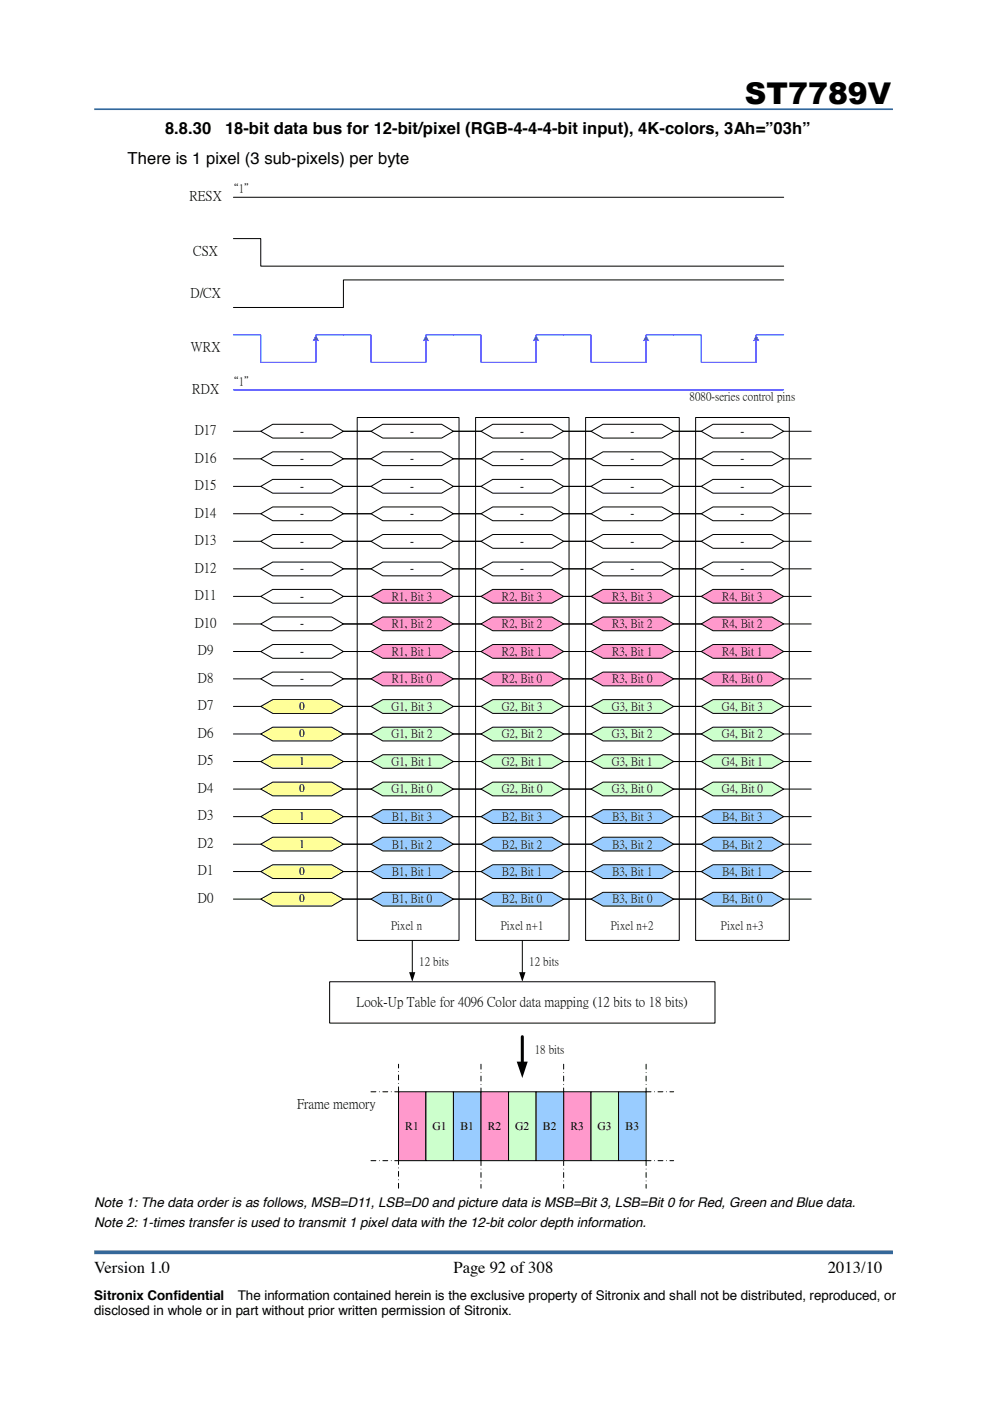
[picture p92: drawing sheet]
<svg xmlns="http://www.w3.org/2000/svg" width="210mm" height="297mm" viewBox="0 0 210 297" stroke-linecap="round" stroke-linejoin="round" font-family="sans-serif">
<defs><g id="words">
<text font-size="6.3" x="157.9" y="22">ST7789V</text>
<g font-size="3.5">
<text x="35" y="28.4">8.8.30</text>
<text x="47.7" y="28.4">18-bit data bus for 12-bit/pixel (RGB-4-4-4-bit input), 4K-colors, 3Ah=”03h”</text>
<text x="27.1" y="34.8">There is 1 pixel (3 sub-pixels) per byte</text>
<text x="20" y="270">Version 1.0</text>
<text x="96.1" y="270">Page 92 of 308</text>
<text x="175.5" y="270">2013/10</text>
</g>
<g font-size="2.9">
<text x="40.2" y="42.4">RESX</text>
<text x="41" y="54.1">CSX</text>
<text x="40.4" y="62.9">D/CX</text>
<text x="40.5" y="74.5">WRX</text>
<text x="40.8" y="83.3">RDX</text>
<text x="41.3" y="92">D17</text>
<text x="41.3" y="97.9">D16</text>
<text x="41.3" y="103.7">D15</text>
<text x="41.3" y="109.6">D14</text>
<text x="41.3" y="115.4">D13</text>
<text x="41.3" y="121.2">D12</text>
<text x="41.3" y="127">D11</text>
<text x="41.3" y="132.9">D10</text>
<text x="42" y="138.7">D9</text>
<text x="42" y="144.6">D8</text>
<text x="42" y="150.4">D7</text>
<text x="42" y="156.2">D6</text>
<text x="42" y="162.1">D5</text>
<text x="42" y="167.9">D4</text>
<text x="42" y="173.7">D3</text>
<text x="42" y="179.6">D2</text>
<text x="42" y="185.4">D1</text>
<text x="42" y="191.2">D0</text>
<text x="75.6" y="213.4">Look-Up Table for 4096 Color data mapping (12 bits to 18 bits)</text>
<text x="63" y="235">Frame memory</text>
</g>
<g font-size="2.8">
<text x="20" y="255.9">Note 1: The data order is as follows, MSB=D11, LSB=D0 and picture data is MSB=Bit 3, LSB=Bit 0 for Red, Green and Blue data.</text>
<text x="20" y="260.2">Note 2: 1-times transfer is used to transmit 1 pixel data with the 12-bit color depth information.</text>
<text x="20" y="275.5">Sitronix Confidential</text>
<text x="50.4" y="275.5">The information contained herein is the exclusive property of Sitronix and shall not be distributed, reproduced, or</text>
<text x="20" y="278.8">disclosed in whole or in part without prior written permission of Sitronix.</text>
</g>
<g font-size="2.5">
<text x="48.1" y="40.8">“1”</text>
<text x="48.1" y="81.7">“1”</text>
<text x="146.2" y="84.9">8080-series control pins</text>
<text x="63.6" y="92.2">-</text>
<text x="87" y="92.2">-</text>
<text x="110.3" y="92.2">-</text>
<text x="133.6" y="92.2">-</text>
<text x="157" y="92.2">-</text>
<text x="63.6" y="98">-</text>
<text x="87" y="98">-</text>
<text x="110.3" y="98">-</text>
<text x="133.6" y="98">-</text>
<text x="157" y="98">-</text>
<text x="63.6" y="103.8">-</text>
<text x="87" y="103.8">-</text>
<text x="110.3" y="103.8">-</text>
<text x="133.6" y="103.8">-</text>
<text x="157" y="103.8">-</text>
<text x="63.6" y="109.6">-</text>
<text x="87" y="109.6">-</text>
<text x="110.3" y="109.6">-</text>
<text x="133.6" y="109.6">-</text>
<text x="157" y="109.6">-</text>
<text x="63.6" y="115.5">-</text>
<text x="87" y="115.5">-</text>
<text x="110.3" y="115.5">-</text>
<text x="133.6" y="115.5">-</text>
<text x="157" y="115.5">-</text>
<text x="63.6" y="121.3">-</text>
<text x="87" y="121.3">-</text>
<text x="110.3" y="121.3">-</text>
<text x="133.6" y="121.3">-</text>
<text x="157" y="121.3">-</text>
<text x="63.6" y="127.2">-</text>
<text x="83.1" y="127.2">R1, Bit 3</text>
<text x="106.4" y="127.2">R2, Bit 3</text>
<text x="129.8" y="127.2">R3, Bit 3</text>
<text x="153.1" y="127.2">R4, Bit 3</text>
<text x="63.6" y="133">-</text>
<text x="83.1" y="133">R1, Bit 2</text>
<text x="106.4" y="133">R2, Bit 2</text>
<text x="129.8" y="133">R3, Bit 2</text>
<text x="153.1" y="133">R4, Bit 2</text>
<text x="63.6" y="138.9">-</text>
<text x="83.1" y="138.9">R1, Bit 1</text>
<text x="106.4" y="138.9">R2, Bit 1</text>
<text x="129.8" y="138.9">R3, Bit 1</text>
<text x="153.1" y="138.9">R4, Bit 1</text>
<text x="63.6" y="144.7">-</text>
<text x="83.1" y="144.7">R1, Bit 0</text>
<text x="106.4" y="144.7">R2, Bit 0</text>
<text x="129.8" y="144.7">R3, Bit 0</text>
<text x="153.1" y="144.7">R4, Bit 0</text>
<text x="63.4" y="150.5">0</text>
<text x="83" y="150.5">G1, Bit 3</text>
<text x="106.4" y="150.5">G2, Bit 3</text>
<text x="129.7" y="150.5">G3, Bit 3</text>
<text x="153" y="150.5">G4, Bit 3</text>
<text x="63.4" y="156.3">0</text>
<text x="83" y="156.3">G1, Bit 2</text>
<text x="106.4" y="156.3">G2, Bit 2</text>
<text x="129.7" y="156.3">G3, Bit 2</text>
<text x="153" y="156.3">G4, Bit 2</text>
<text x="63.4" y="162.2">1</text>
<text x="83" y="162.2">G1, Bit 1</text>
<text x="106.4" y="162.2">G2, Bit 1</text>
<text x="129.7" y="162.2">G3, Bit 1</text>
<text x="153" y="162.2">G4, Bit 1</text>
<text x="63.4" y="168">0</text>
<text x="63.4" y="173.9">1</text>
<text x="83" y="168">G1, Bit 0</text>
<text x="83.1" y="173.9">B1, Bit 3</text>
<text x="106.4" y="168">G2, Bit 0</text>
<text x="106.4" y="173.9">B2, Bit 3</text>
<text x="129.7" y="168">G3, Bit 0</text>
<text x="129.8" y="173.9">B3, Bit 3</text>
<text x="153" y="168">G4, Bit 0</text>
<text x="153.1" y="173.9">B4, Bit 3</text>
<text x="63.4" y="179.7">1</text>
<text x="83.1" y="179.7">B1, Bit 2</text>
<text x="106.4" y="179.7">B2, Bit 2</text>
<text x="129.8" y="179.7">B3, Bit 2</text>
<text x="153.1" y="179.7">B4, Bit 2</text>
<text x="63.4" y="185.5">0</text>
<text x="83.1" y="185.5">B1, Bit 1</text>
<text x="106.4" y="185.5">B2, Bit 1</text>
<text x="129.8" y="185.5">B3, Bit 1</text>
<text x="153.1" y="185.5">B4, Bit 1</text>
<text x="63.4" y="191.3">0</text>
<text x="83.1" y="191.3">B1, Bit 0</text>
<text x="106.4" y="191.3">B2, Bit 0</text>
<text x="129.8" y="191.3">B3, Bit 0</text>
<text x="153.1" y="191.3">B4, Bit 0</text>
<text x="82.9" y="197.1">Pixel n</text>
<text x="106.2" y="197.1">Pixel n+1</text>
<text x="129.5" y="197.1">Pixel n+2</text>
<text x="152.9" y="197.1">Pixel n+3</text>
<text x="88.9" y="204.6">12 bits</text>
<text x="112.2" y="204.6">12 bits</text>
<text x="113.4" y="223.3">18 bits</text>
<text x="85.9" y="239.5">R1</text>
<text x="91.7" y="239.5">G1</text>
<text x="97.6" y="239.5">B1</text>
<text x="103.5" y="239.5">R2</text>
<text x="109.2" y="239.5">G2</text>
<text x="115.1" y="239.5">B2</text>
<text x="120.9" y="239.5">R3</text>
<text x="126.7" y="239.5">G3</text>
<text x="132.6" y="239.5">B3</text>
</g>
</g></defs>
<path d="M20 265.5h169.3" fill="none" stroke="#346799" stroke-width=".79" stroke-linecap="butt"/>
<path d="M20 23.2h169.3" fill="none" stroke="#346799" stroke-width=".35"/>
<path d="M147.5 88.5h19.8v110.9h-19.8z" fill-rule="evenodd" fill="#fff"/>
<path d="M147.5 88.5h19.8v110.9h-19.8z" fill="none" stroke="#010101" stroke-width=".21"/>
<path d="M124.2 88.5h19.8v110.9h-19.8z" fill-rule="evenodd" fill="#fff"/>
<path d="M124.2 88.5h19.8v110.9h-19.8z" fill="none" stroke="#010101" stroke-width=".21"/>
<path d="M100.8 88.5h19.8v110.9h-19.8z" fill-rule="evenodd" fill="#fff"/>
<path d="M100.8 88.5h19.8v110.9h-19.8z" fill="none" stroke="#010101" stroke-width=".21"/>
<path d="M75.7 88.5h21.6v110.9h-21.6z" fill-rule="evenodd" fill="#fff"/>
<path d="M75.7 88.5h21.6v110.9h-21.6z" fill="none" stroke="#010101" stroke-width=".21"/>
<path d="M55.3 103.1l2.5-1.5h12.5l2.5 1.5-2.5 1.5h-12.5z" fill-rule="evenodd" fill="#fff"/>
<path d="M49.5 103.1h5.8M55.3 103.1l2.5-1.5h12.5l2.5 1.5-2.5 1.5h-12.5zM72.8 103.1h5.9" fill="none" stroke="#010101" stroke-width=".21"/>
<path d="M49.5 71h5.8v5.8h11.7v-5.8h5.8M67 72v4.8M49.5 82.7h116.7" fill="none" stroke="#0101ff" stroke-width=".21"/>
<path d="M67 71l.6 1.3-.6-.1-.7 .1z" fill-rule="evenodd" fill="#0101ff"/>
<path d="M142.8 71h5.9v5.8h11.6v-5.8h5.9M160.3 72v4.8" fill="none" stroke="#0101ff" stroke-width=".21"/>
<path d="M160.3 71l.7 1.3-.7-.1-.6 .1z" fill-rule="evenodd" fill="#0101ff"/>
<path d="M119.5 71h5.8v5.8h11.7v-5.8h5.8M137 72v4.8" fill="none" stroke="#0101ff" stroke-width=".21"/>
<path d="M137 71l.7 1.3-.7-.1-.7 .1z" fill-rule="evenodd" fill="#0101ff"/>
<path d="M96.1 71h5.9v5.8h11.7v-5.8h5.8M113.7 72v4.8" fill="none" stroke="#0101ff" stroke-width=".21"/>
<path d="M113.7 71l.6 1.3-.6-.1-.7 .1z" fill-rule="evenodd" fill="#0101ff"/>
<path d="M72.8 71h5.9v5.8h11.6v-5.8h5.8M90.3 72v4.8" fill="none" stroke="#0101ff" stroke-width=".21"/>
<path d="M90.3 71l.7 1.3-.7-.1-.6 .1z" fill-rule="evenodd" fill="#0101ff"/>
<path d="M49.5 50.6h5.8v5.8h110.9M49.5 41.8h116.7M166.2 59.4h-93.4v5.8h-23.3" fill="none" stroke="#010101" stroke-width=".21"/>
<path d="M55.3 108.9l2.5-1.4h12.5l2.5 1.4-2.5 1.5h-12.5z" fill-rule="evenodd" fill="#fff"/>
<path d="M49.5 108.9h5.8M55.3 108.9l2.5-1.4h12.5l2.5 1.4-2.5 1.5h-12.5zM72.8 108.9h5.9" fill="none" stroke="#010101" stroke-width=".21"/>
<path d="M55.3 114.8l2.5-1.5h12.5l2.5 1.5-2.5 1.4h-12.5z" fill-rule="evenodd" fill="#fff"/>
<path d="M49.5 114.8h5.8M55.3 114.8l2.5-1.5h12.5l2.5 1.5-2.5 1.4h-12.5zM72.8 114.8h5.9" fill="none" stroke="#010101" stroke-width=".21"/>
<path d="M55.3 120.6l2.5-1.4h12.5l2.5 1.4-2.5 1.5h-12.5z" fill-rule="evenodd" fill="#fff"/>
<path d="M49.5 120.6h5.8M55.3 120.6l2.5-1.4h12.5l2.5 1.4-2.5 1.5h-12.5zM72.8 120.6h5.9" fill="none" stroke="#010101" stroke-width=".21"/>
<path d="M78.7 149.8l2.5-1.5h12.4l2.5 1.5-2.5 1.5h-12.4z" fill-rule="evenodd" fill="#cfc"/>
<path d="M72.8 149.8h5.9M78.7 149.8l2.5-1.5h12.4l2.5 1.5-2.5 1.5h-12.4zM96.1 149.8h5.9" fill="none" stroke="#010101" stroke-width=".21"/>
<path d="M55.3 126.4l2.5-1.4h12.5l2.5 1.4-2.5 1.5h-12.5z" fill-rule="evenodd" fill="#fff"/>
<path d="M49.5 126.4h5.8M55.3 126.4l2.5-1.4h12.5l2.5 1.4-2.5 1.5h-12.5zM72.8 126.4h5.9" fill="none" stroke="#010101" stroke-width=".21"/>
<path d="M78.7 155.6l2.5-1.4h12.4l2.5 1.4-2.5 1.5h-12.4z" fill-rule="evenodd" fill="#cfc"/>
<path d="M72.8 155.6h5.9M78.7 155.6l2.5-1.4h12.4l2.5 1.4-2.5 1.5h-12.4zM96.1 155.6h5.9" fill="none" stroke="#010101" stroke-width=".21"/>
<path d="M55.3 132.3l2.5-1.5h12.5l2.5 1.5-2.5 1.4h-12.5z" fill-rule="evenodd" fill="#fff"/>
<path d="M49.5 132.3h5.8M55.3 132.3l2.5-1.5h12.5l2.5 1.5-2.5 1.4h-12.5zM72.8 132.3h5.9" fill="none" stroke="#010101" stroke-width=".21"/>
<path d="M78.7 161.5l2.5-1.5h12.4l2.5 1.5-2.5 1.4h-12.4z" fill-rule="evenodd" fill="#cfc"/>
<path d="M72.8 161.5h5.9M78.7 161.5l2.5-1.5h12.4l2.5 1.5-2.5 1.4h-12.4zM96.1 161.5h5.9" fill="none" stroke="#010101" stroke-width=".21"/>
<path d="M55.3 138.1l2.5-1.4h12.5l2.5 1.4-2.5 1.5h-12.5z" fill-rule="evenodd" fill="#fff"/>
<path d="M49.5 138.1h5.8M55.3 138.1l2.5-1.4h12.5l2.5 1.4-2.5 1.5h-12.5zM72.8 138.1h5.9" fill="none" stroke="#010101" stroke-width=".21"/>
<path d="M78.7 167.3l2.5-1.5h12.4l2.5 1.5-2.5 1.4h-12.4z" fill-rule="evenodd" fill="#cfc"/>
<path d="M72.8 167.3h5.9M78.7 167.3l2.5-1.5h12.4l2.5 1.5-2.5 1.4h-12.4zM96.1 167.3h5.9" fill="none" stroke="#010101" stroke-width=".21"/>
<path d="M55.3 143.9l2.5-1.4h12.5l2.5 1.4-2.5 1.5h-12.5z" fill-rule="evenodd" fill="#fff"/>
<path d="M49.5 143.9h5.8M55.3 143.9l2.5-1.4h12.5l2.5 1.4-2.5 1.5h-12.5zM72.8 143.9h5.9M87.4 199.4v6.9" fill="none" stroke="#010101" stroke-width=".21"/>
<path d="M86.7 206.1h1.4l-.7 2.1z" fill="#010101"/>
<path d="M110.7 199.4v6.9" fill="none" stroke="#010101" stroke-width=".21"/>
<path d="M110.1 206.1h1.3l-.7 2.1z" fill="#010101"/>
<path d="M84.5 231.5h5.8v14.6h-5.8z" fill-rule="evenodd" fill="#f9c"/>
<path d="M84.5 231.5h5.8v14.6h-5.8z" fill="none" stroke="#010101" stroke-width=".21"/>
<path d="M90.3 231.5h5.8v14.6h-5.8z" fill-rule="evenodd" fill="#cfc"/>
<path d="M90.3 231.5h5.8v14.6h-5.8z" fill="none" stroke="#010101" stroke-width=".21"/>
<path d="M96.1 231.5h5.9v14.6h-5.9z" fill-rule="evenodd" fill="#9cf"/>
<path d="M96.1 231.5h5.9v14.6h-5.9z" fill="none" stroke="#010101" stroke-width=".21"/>
<path d="M78.7 231.5h5.8M84.5 231.5v-5.9M102 225.6v5.9M119.5 225.6v5.9M137 225.6v5.9M137 231.5h5.8M78.7 246.1h5.8M84.5 251.9v-5.8M102 246.1v5.8M119.5 246.1v5.8M137 246.1h5.8M137 246.1v5.8" fill="none" stroke="#010101" stroke-width=".21" stroke-dasharray="1 .7 0 .7"/>
<path d="M102 231.5h5.8v14.6h-5.8z" fill-rule="evenodd" fill="#f9c"/>
<path d="M102 231.5h5.8v14.6h-5.8z" fill="none" stroke="#010101" stroke-width=".21"/>
<path d="M107.8 231.5h5.9v14.6h-5.9z" fill-rule="evenodd" fill="#cfc"/>
<path d="M107.8 231.5h5.9v14.6h-5.9z" fill="none" stroke="#010101" stroke-width=".21"/>
<path d="M113.7 231.5h5.8v14.6h-5.8z" fill-rule="evenodd" fill="#9cf"/>
<path d="M113.7 231.5h5.8v14.6h-5.8z" fill="none" stroke="#010101" stroke-width=".21"/>
<path d="M119.5 231.5h5.8v14.6h-5.8z" fill-rule="evenodd" fill="#f9c"/>
<path d="M119.5 231.5h5.8v14.6h-5.8z" fill="none" stroke="#010101" stroke-width=".21"/>
<path d="M125.3 231.5h5.8v14.6h-5.8z" fill-rule="evenodd" fill="#cfc"/>
<path d="M125.3 231.5h5.8v14.6h-5.8z" fill="none" stroke="#010101" stroke-width=".21"/>
<path d="M131.1 231.5h5.9v14.6h-5.9z" fill-rule="evenodd" fill="#9cf"/>
<path d="M131.1 231.5h5.9v14.6h-5.9z" fill="none" stroke="#010101" stroke-width=".21"/>
<path d="M110.7 219.8v5.6" fill="none" stroke="#010101" stroke-width=".64"/>
<path d="M109.6 225.1h2.3l-1.2 3.5z" fill="#010101"/>
<path d="M78.7 126.4l2.5-1.4h12.4l2.5 1.4-2.5 1.5h-12.4z" fill-rule="evenodd" fill="#f9c"/>
<path d="M72.8 126.4h5.9M78.7 126.4l2.5-1.4h12.4l2.5 1.4-2.5 1.5h-12.4zM96.1 126.4h5.9" fill="none" stroke="#010101" stroke-width=".21"/>
<path d="M55.3 149.8l2.5-1.5h12.5l2.5 1.5-2.5 1.5h-12.5z" fill-rule="evenodd" fill="#ff9"/>
<path d="M49.5 149.8h5.8M55.3 149.8l2.5-1.5h12.5l2.5 1.5-2.5 1.5h-12.5zM72.8 149.8h5.9" fill="none" stroke="#010101" stroke-width=".21"/>
<path d="M78.7 132.3l2.5-1.5h12.4l2.5 1.5-2.5 1.4h-12.4z" fill-rule="evenodd" fill="#f9c"/>
<path d="M72.8 132.3h5.9M78.7 132.3l2.5-1.5h12.4l2.5 1.5-2.5 1.4h-12.4zM96.1 132.3h5.9" fill="none" stroke="#010101" stroke-width=".21"/>
<path d="M55.3 155.6l2.5-1.4h12.5l2.5 1.4-2.5 1.5h-12.5z" fill-rule="evenodd" fill="#ff9"/>
<path d="M49.5 155.6h5.8M55.3 155.6l2.5-1.4h12.5l2.5 1.4-2.5 1.5h-12.5zM72.8 155.6h5.9" fill="none" stroke="#010101" stroke-width=".21"/>
<path d="M78.7 138.1l2.5-1.4h12.4l2.5 1.4-2.5 1.5h-12.4z" fill-rule="evenodd" fill="#f9c"/>
<path d="M72.8 138.1h5.9M78.7 138.1l2.5-1.4h12.4l2.5 1.4-2.5 1.5h-12.4zM96.1 138.1h5.9" fill="none" stroke="#010101" stroke-width=".21"/>
<path d="M55.3 161.5l2.5-1.5h12.5l2.5 1.5-2.5 1.4h-12.5z" fill-rule="evenodd" fill="#ff9"/>
<path d="M49.5 161.5h5.8M55.3 161.5l2.5-1.5h12.5l2.5 1.5-2.5 1.4h-12.5zM72.8 161.5h5.9" fill="none" stroke="#010101" stroke-width=".21"/>
<path d="M78.7 143.9l2.5-1.4h12.4l2.5 1.4-2.5 1.5h-12.4z" fill-rule="evenodd" fill="#f9c"/>
<path d="M72.8 143.9h5.9M78.7 143.9l2.5-1.4h12.4l2.5 1.4-2.5 1.5h-12.4zM96.1 143.9h5.9" fill="none" stroke="#010101" stroke-width=".21"/>
<path d="M55.3 167.3l2.5-1.5h12.5l2.5 1.5-2.5 1.4h-12.5z" fill-rule="evenodd" fill="#ff9"/>
<path d="M49.5 167.3h5.8M55.3 167.3l2.5-1.5h12.5l2.5 1.5-2.5 1.4h-12.5zM72.8 167.3h5.9" fill="none" stroke="#010101" stroke-width=".21"/>
<path d="M55.3 173.1l2.5-1.4h12.5l2.5 1.4-2.5 1.5h-12.5z" fill-rule="evenodd" fill="#ff9"/>
<path d="M49.5 173.1h5.8M55.3 173.1l2.5-1.4h12.5l2.5 1.4-2.5 1.5h-12.5zM72.8 173.1h5.9" fill="none" stroke="#010101" stroke-width=".21"/>
<path d="M55.3 179l2.5-1.5h12.5l2.5 1.5-2.5 1.4h-12.5z" fill-rule="evenodd" fill="#ff9"/>
<path d="M49.5 179h5.8M55.3 179l2.5-1.5h12.5l2.5 1.5-2.5 1.4h-12.5zM72.8 179h5.9" fill="none" stroke="#010101" stroke-width=".21"/>
<path d="M55.3 184.8l2.5-1.5h12.5l2.5 1.5-2.5 1.5h-12.5z" fill-rule="evenodd" fill="#ff9"/>
<path d="M49.5 184.8h5.8M55.3 184.8l2.5-1.5h12.5l2.5 1.5-2.5 1.5h-12.5zM72.8 184.8h5.9" fill="none" stroke="#010101" stroke-width=".21"/>
<path d="M55.3 190.6l2.5-1.4h12.5l2.5 1.4-2.5 1.5h-12.5z" fill-rule="evenodd" fill="#ff9"/>
<path d="M49.5 190.6h5.8M55.3 190.6l2.5-1.4h12.5l2.5 1.4-2.5 1.5h-12.5zM72.8 190.6h5.9" fill="none" stroke="#010101" stroke-width=".21"/>
<path d="M78.7 103.1l2.5-1.5h12.4l2.5 1.5-2.5 1.5h-12.4z" fill-rule="evenodd" fill="#fff"/>
<path d="M72.8 103.1h5.9M78.7 103.1l2.5-1.5h12.4l2.5 1.5-2.5 1.5h-12.4zM96.1 103.1h5.9" fill="none" stroke="#010101" stroke-width=".21"/>
<path d="M78.7 108.9l2.5-1.4h12.4l2.5 1.4-2.5 1.5h-12.4z" fill-rule="evenodd" fill="#fff"/>
<path d="M72.8 108.9h5.9M78.7 108.9l2.5-1.4h12.4l2.5 1.4-2.5 1.5h-12.4zM96.1 108.9h5.9" fill="none" stroke="#010101" stroke-width=".21"/>
<path d="M78.7 114.8l2.5-1.5h12.4l2.5 1.5-2.5 1.4h-12.4z" fill-rule="evenodd" fill="#fff"/>
<path d="M72.8 114.8h5.9M78.7 114.8l2.5-1.5h12.4l2.5 1.5-2.5 1.4h-12.4zM96.1 114.8h5.9" fill="none" stroke="#010101" stroke-width=".21"/>
<path d="M78.7 120.6l2.5-1.4h12.4l2.5 1.4-2.5 1.5h-12.4z" fill-rule="evenodd" fill="#fff"/>
<path d="M72.8 120.6h5.9M78.7 120.6l2.5-1.4h12.4l2.5 1.4-2.5 1.5h-12.4zM96.1 120.6h5.9" fill="none" stroke="#010101" stroke-width=".21"/>
<path d="M78.7 173.1l2.5-1.4h12.4l2.5 1.4-2.5 1.5h-12.4z" fill-rule="evenodd" fill="#9cf"/>
<path d="M72.8 173.1h5.9M78.7 173.1l2.5-1.4h12.4l2.5 1.4-2.5 1.5h-12.4zM96.1 173.1h5.9" fill="none" stroke="#010101" stroke-width=".21"/>
<path d="M78.7 179l2.5-1.5h12.4l2.5 1.5-2.5 1.4h-12.4z" fill-rule="evenodd" fill="#9cf"/>
<path d="M72.8 179h5.9M78.7 179l2.5-1.5h12.4l2.5 1.5-2.5 1.4h-12.4zM96.1 179h5.9" fill="none" stroke="#010101" stroke-width=".21"/>
<path d="M78.7 184.8l2.5-1.5h12.4l2.5 1.5-2.5 1.5h-12.4z" fill-rule="evenodd" fill="#9cf"/>
<path d="M72.8 184.8h5.9M78.7 184.8l2.5-1.5h12.4l2.5 1.5-2.5 1.5h-12.4zM96.1 184.8h5.9" fill="none" stroke="#010101" stroke-width=".21"/>
<path d="M78.7 190.6l2.5-1.4h12.4l2.5 1.4-2.5 1.5h-12.4z" fill-rule="evenodd" fill="#9cf"/>
<path d="M72.8 190.6h5.9M78.7 190.6l2.5-1.4h12.4l2.5 1.4-2.5 1.5h-12.4zM96.1 190.6h5.9" fill="none" stroke="#010101" stroke-width=".21"/>
<path d="M102 149.8l2.5-1.5h12.5l2.5 1.5-2.5 1.5h-12.5z" fill-rule="evenodd" fill="#cfc"/>
<path d="M96.1 149.8h5.9M102 149.8l2.5-1.5h12.5l2.5 1.5-2.5 1.5h-12.5zM119.5 149.8h5.8" fill="none" stroke="#010101" stroke-width=".21"/>
<path d="M102 155.6l2.5-1.4h12.5l2.5 1.4-2.5 1.5h-12.5z" fill-rule="evenodd" fill="#cfc"/>
<path d="M96.1 155.6h5.9M102 155.6l2.5-1.4h12.5l2.5 1.4-2.5 1.5h-12.5zM119.5 155.6h5.8" fill="none" stroke="#010101" stroke-width=".21"/>
<path d="M102 161.5l2.5-1.5h12.5l2.5 1.5-2.5 1.4h-12.5z" fill-rule="evenodd" fill="#cfc"/>
<path d="M96.1 161.5h5.9M102 161.5l2.5-1.5h12.5l2.5 1.5-2.5 1.4h-12.5zM119.5 161.5h5.8" fill="none" stroke="#010101" stroke-width=".21"/>
<path d="M102 167.3l2.5-1.5h12.5l2.5 1.5-2.5 1.4h-12.5z" fill-rule="evenodd" fill="#cfc"/>
<path d="M96.1 167.3h5.9M102 167.3l2.5-1.5h12.5l2.5 1.5-2.5 1.4h-12.5zM119.5 167.3h5.8" fill="none" stroke="#010101" stroke-width=".21"/>
<path d="M102 126.4l2.5-1.4h12.5l2.5 1.4-2.5 1.5h-12.5z" fill-rule="evenodd" fill="#f9c"/>
<path d="M96.1 126.4h5.9M102 126.4l2.5-1.4h12.5l2.5 1.4-2.5 1.5h-12.5zM119.5 126.4h5.8" fill="none" stroke="#010101" stroke-width=".21"/>
<path d="M102 132.3l2.5-1.5h12.5l2.5 1.5-2.5 1.4h-12.5z" fill-rule="evenodd" fill="#f9c"/>
<path d="M96.1 132.3h5.9M102 132.3l2.5-1.5h12.5l2.5 1.5-2.5 1.4h-12.5zM119.5 132.3h5.8" fill="none" stroke="#010101" stroke-width=".21"/>
<path d="M102 138.1l2.5-1.4h12.5l2.5 1.4-2.5 1.5h-12.5z" fill-rule="evenodd" fill="#f9c"/>
<path d="M96.1 138.1h5.9M102 138.1l2.5-1.4h12.5l2.5 1.4-2.5 1.5h-12.5zM119.5 138.1h5.8" fill="none" stroke="#010101" stroke-width=".21"/>
<path d="M102 143.9l2.5-1.4h12.5l2.5 1.4-2.5 1.5h-12.5z" fill-rule="evenodd" fill="#f9c"/>
<path d="M96.1 143.9h5.9M102 143.9l2.5-1.4h12.5l2.5 1.4-2.5 1.5h-12.5zM119.5 143.9h5.8" fill="none" stroke="#010101" stroke-width=".21"/>
<path d="M102 103.1l2.5-1.5h12.5l2.5 1.5-2.5 1.5h-12.5z" fill-rule="evenodd" fill="#fff"/>
<path d="M96.1 103.1h5.9M102 103.1l2.5-1.5h12.5l2.5 1.5-2.5 1.5h-12.5zM119.5 103.1h5.8" fill="none" stroke="#010101" stroke-width=".21"/>
<path d="M102 108.9l2.5-1.4h12.5l2.5 1.4-2.5 1.5h-12.5z" fill-rule="evenodd" fill="#fff"/>
<path d="M96.1 108.9h5.9M102 108.9l2.5-1.4h12.5l2.5 1.4-2.5 1.5h-12.5zM119.5 108.9h5.8" fill="none" stroke="#010101" stroke-width=".21"/>
<path d="M102 114.8l2.5-1.5h12.5l2.5 1.5-2.5 1.4h-12.5z" fill-rule="evenodd" fill="#fff"/>
<path d="M96.1 114.8h5.9M102 114.8l2.5-1.5h12.5l2.5 1.5-2.5 1.4h-12.5zM119.5 114.8h5.8" fill="none" stroke="#010101" stroke-width=".21"/>
<path d="M102 120.6l2.5-1.4h12.5l2.5 1.4-2.5 1.5h-12.5z" fill-rule="evenodd" fill="#fff"/>
<path d="M96.1 120.6h5.9M102 120.6l2.5-1.4h12.5l2.5 1.4-2.5 1.5h-12.5zM119.5 120.6h5.8" fill="none" stroke="#010101" stroke-width=".21"/>
<path d="M102 173.1l2.5-1.4h12.5l2.5 1.4-2.5 1.5h-12.5z" fill-rule="evenodd" fill="#9cf"/>
<path d="M96.1 173.1h5.9M102 173.1l2.5-1.4h12.5l2.5 1.4-2.5 1.5h-12.5zM119.5 173.1h5.8" fill="none" stroke="#010101" stroke-width=".21"/>
<path d="M102 179l2.5-1.5h12.5l2.5 1.5-2.5 1.4h-12.5z" fill-rule="evenodd" fill="#9cf"/>
<path d="M96.1 179h5.9M102 179l2.5-1.5h12.5l2.5 1.5-2.5 1.4h-12.5zM119.5 179h5.8" fill="none" stroke="#010101" stroke-width=".21"/>
<path d="M102 184.8l2.5-1.5h12.5l2.5 1.5-2.5 1.5h-12.5z" fill-rule="evenodd" fill="#9cf"/>
<path d="M96.1 184.8h5.9M102 184.8l2.5-1.5h12.5l2.5 1.5-2.5 1.5h-12.5zM119.5 184.8h5.8" fill="none" stroke="#010101" stroke-width=".21"/>
<path d="M102 190.6l2.5-1.4h12.5l2.5 1.4-2.5 1.5h-12.5z" fill-rule="evenodd" fill="#9cf"/>
<path d="M96.1 190.6h5.9M102 190.6l2.5-1.4h12.5l2.5 1.4-2.5 1.5h-12.5zM119.5 190.6h5.8" fill="none" stroke="#010101" stroke-width=".21"/>
<path d="M125.3 149.8l2.5-1.5h12.5l2.5 1.5-2.5 1.5h-12.5z" fill-rule="evenodd" fill="#cfc"/>
<path d="M119.5 149.8h5.8M125.3 149.8l2.5-1.5h12.5l2.5 1.5-2.5 1.5h-12.5zM142.8 149.8h5.9" fill="none" stroke="#010101" stroke-width=".21"/>
<path d="M125.3 155.6l2.5-1.4h12.5l2.5 1.4-2.5 1.5h-12.5z" fill-rule="evenodd" fill="#cfc"/>
<path d="M119.5 155.6h5.8M125.3 155.6l2.5-1.4h12.5l2.5 1.4-2.5 1.5h-12.5zM142.8 155.6h5.9" fill="none" stroke="#010101" stroke-width=".21"/>
<path d="M125.3 161.5l2.5-1.5h12.5l2.5 1.5-2.5 1.4h-12.5z" fill-rule="evenodd" fill="#cfc"/>
<path d="M119.5 161.5h5.8M125.3 161.5l2.5-1.5h12.5l2.5 1.5-2.5 1.4h-12.5zM142.8 161.5h5.9" fill="none" stroke="#010101" stroke-width=".21"/>
<path d="M125.3 167.3l2.5-1.5h12.5l2.5 1.5-2.5 1.4h-12.5z" fill-rule="evenodd" fill="#cfc"/>
<path d="M119.5 167.3h5.8M125.3 167.3l2.5-1.5h12.5l2.5 1.5-2.5 1.4h-12.5zM142.8 167.3h5.9" fill="none" stroke="#010101" stroke-width=".21"/>
<path d="M125.3 126.4l2.5-1.4h12.5l2.5 1.4-2.5 1.5h-12.5z" fill-rule="evenodd" fill="#f9c"/>
<path d="M119.5 126.4h5.8M125.3 126.4l2.5-1.4h12.5l2.5 1.4-2.5 1.5h-12.5zM142.8 126.4h5.9" fill="none" stroke="#010101" stroke-width=".21"/>
<path d="M125.3 132.3l2.5-1.5h12.5l2.5 1.5-2.5 1.4h-12.5z" fill-rule="evenodd" fill="#f9c"/>
<path d="M119.5 132.3h5.8M125.3 132.3l2.5-1.5h12.5l2.5 1.5-2.5 1.4h-12.5zM142.8 132.3h5.9" fill="none" stroke="#010101" stroke-width=".21"/>
<path d="M125.3 138.1l2.5-1.4h12.5l2.5 1.4-2.5 1.5h-12.5z" fill-rule="evenodd" fill="#f9c"/>
<path d="M119.5 138.1h5.8M125.3 138.1l2.5-1.4h12.5l2.5 1.4-2.5 1.5h-12.5zM142.8 138.1h5.9" fill="none" stroke="#010101" stroke-width=".21"/>
<path d="M125.3 143.9l2.5-1.4h12.5l2.5 1.4-2.5 1.5h-12.5z" fill-rule="evenodd" fill="#f9c"/>
<path d="M119.5 143.9h5.8M125.3 143.9l2.5-1.4h12.5l2.5 1.4-2.5 1.5h-12.5zM142.8 143.9h5.9" fill="none" stroke="#010101" stroke-width=".21"/>
<path d="M125.3 103.1l2.5-1.5h12.5l2.5 1.5-2.5 1.5h-12.5z" fill-rule="evenodd" fill="#fff"/>
<path d="M119.5 103.1h5.8M125.3 103.1l2.5-1.5h12.5l2.5 1.5-2.5 1.5h-12.5zM142.8 103.1h5.9" fill="none" stroke="#010101" stroke-width=".21"/>
<path d="M125.3 108.9l2.5-1.4h12.5l2.5 1.4-2.5 1.5h-12.5z" fill-rule="evenodd" fill="#fff"/>
<path d="M119.5 108.9h5.8M125.3 108.9l2.5-1.4h12.5l2.5 1.4-2.5 1.5h-12.5zM142.8 108.9h5.9" fill="none" stroke="#010101" stroke-width=".21"/>
<path d="M125.3 114.8l2.5-1.5h12.5l2.5 1.5-2.5 1.4h-12.5z" fill-rule="evenodd" fill="#fff"/>
<path d="M119.5 114.8h5.8M125.3 114.8l2.5-1.5h12.5l2.5 1.5-2.5 1.4h-12.5zM142.8 114.8h5.9" fill="none" stroke="#010101" stroke-width=".21"/>
<path d="M125.3 120.6l2.5-1.4h12.5l2.5 1.4-2.5 1.5h-12.5z" fill-rule="evenodd" fill="#fff"/>
<path d="M119.5 120.6h5.8M125.3 120.6l2.5-1.4h12.5l2.5 1.4-2.5 1.5h-12.5zM142.8 120.6h5.9" fill="none" stroke="#010101" stroke-width=".21"/>
<path d="M125.3 173.1l2.5-1.4h12.5l2.5 1.4-2.5 1.5h-12.5z" fill-rule="evenodd" fill="#9cf"/>
<path d="M119.5 173.1h5.8M125.3 173.1l2.5-1.4h12.5l2.5 1.4-2.5 1.5h-12.5zM142.8 173.1h5.9" fill="none" stroke="#010101" stroke-width=".21"/>
<path d="M125.3 179l2.5-1.5h12.5l2.5 1.5-2.5 1.4h-12.5z" fill-rule="evenodd" fill="#9cf"/>
<path d="M119.5 179h5.8M125.3 179l2.5-1.5h12.5l2.5 1.5-2.5 1.4h-12.5zM142.8 179h5.9" fill="none" stroke="#010101" stroke-width=".21"/>
<path d="M125.3 184.8l2.5-1.5h12.5l2.5 1.5-2.5 1.5h-12.5z" fill-rule="evenodd" fill="#9cf"/>
<path d="M119.5 184.8h5.8M125.3 184.8l2.5-1.5h12.5l2.5 1.5-2.5 1.5h-12.5zM142.8 184.8h5.9" fill="none" stroke="#010101" stroke-width=".21"/>
<path d="M125.3 190.6l2.5-1.4h12.5l2.5 1.4-2.5 1.5h-12.5z" fill-rule="evenodd" fill="#9cf"/>
<path d="M119.5 190.6h5.8M125.3 190.6l2.5-1.4h12.5l2.5 1.4-2.5 1.5h-12.5zM142.8 190.6h5.9" fill="none" stroke="#010101" stroke-width=".21"/>
<path d="M148.7 149.8l2.5-1.5h12.5l2.5 1.5-2.5 1.5h-12.5z" fill-rule="evenodd" fill="#cfc"/>
<path d="M142.8 149.8h5.9M148.7 149.8l2.5-1.5h12.5l2.5 1.5-2.5 1.5h-12.5zM166.2 149.8h5.8" fill="none" stroke="#010101" stroke-width=".21"/>
<path d="M148.7 155.6l2.5-1.4h12.5l2.5 1.4-2.5 1.5h-12.5z" fill-rule="evenodd" fill="#cfc"/>
<path d="M142.8 155.6h5.9M148.7 155.6l2.5-1.4h12.5l2.5 1.4-2.5 1.5h-12.5zM166.2 155.6h5.8" fill="none" stroke="#010101" stroke-width=".21"/>
<path d="M148.7 161.5l2.5-1.5h12.5l2.5 1.5-2.5 1.4h-12.5z" fill-rule="evenodd" fill="#cfc"/>
<path d="M142.8 161.5h5.9M148.7 161.5l2.5-1.5h12.5l2.5 1.5-2.5 1.4h-12.5zM166.2 161.5h5.8" fill="none" stroke="#010101" stroke-width=".21"/>
<path d="M148.7 167.3l2.5-1.5h12.5l2.5 1.5-2.5 1.4h-12.5z" fill-rule="evenodd" fill="#cfc"/>
<path d="M142.8 167.3h5.9M148.7 167.3l2.5-1.5h12.5l2.5 1.5-2.5 1.4h-12.5zM166.2 167.3h5.8" fill="none" stroke="#010101" stroke-width=".21"/>
<path d="M148.7 126.4l2.5-1.4h12.5l2.5 1.4-2.5 1.5h-12.5z" fill-rule="evenodd" fill="#f9c"/>
<path d="M142.8 126.4h5.9M148.7 126.4l2.5-1.4h12.5l2.5 1.4-2.5 1.5h-12.5zM166.2 126.4h5.8" fill="none" stroke="#010101" stroke-width=".21"/>
<path d="M148.7 132.3l2.5-1.5h12.5l2.5 1.5-2.5 1.4h-12.5z" fill-rule="evenodd" fill="#f9c"/>
<path d="M142.8 132.3h5.9M148.7 132.3l2.5-1.5h12.5l2.5 1.5-2.5 1.4h-12.5zM166.2 132.3h5.8" fill="none" stroke="#010101" stroke-width=".21"/>
<path d="M148.7 138.1l2.5-1.4h12.5l2.5 1.4-2.5 1.5h-12.5z" fill-rule="evenodd" fill="#f9c"/>
<path d="M142.8 138.1h5.9M148.7 138.1l2.5-1.4h12.5l2.5 1.4-2.5 1.5h-12.5zM166.2 138.1h5.8" fill="none" stroke="#010101" stroke-width=".21"/>
<path d="M148.7 143.9l2.5-1.4h12.5l2.5 1.4-2.5 1.5h-12.5z" fill-rule="evenodd" fill="#f9c"/>
<path d="M142.8 143.9h5.9M148.7 143.9l2.5-1.4h12.5l2.5 1.4-2.5 1.5h-12.5zM166.2 143.9h5.8" fill="none" stroke="#010101" stroke-width=".21"/>
<path d="M148.7 103.1l2.5-1.5h12.5l2.5 1.5-2.5 1.5h-12.5z" fill-rule="evenodd" fill="#fff"/>
<path d="M142.8 103.1h5.9M148.7 103.1l2.5-1.5h12.5l2.5 1.5-2.5 1.5h-12.5zM166.2 103.1h5.8" fill="none" stroke="#010101" stroke-width=".21"/>
<path d="M148.7 108.9l2.5-1.4h12.5l2.5 1.4-2.5 1.5h-12.5z" fill-rule="evenodd" fill="#fff"/>
<path d="M142.8 108.9h5.9M148.7 108.9l2.5-1.4h12.5l2.5 1.4-2.5 1.5h-12.5zM166.2 108.9h5.8" fill="none" stroke="#010101" stroke-width=".21"/>
<path d="M148.7 114.8l2.5-1.5h12.5l2.5 1.5-2.5 1.4h-12.5z" fill-rule="evenodd" fill="#fff"/>
<path d="M142.8 114.8h5.9M148.7 114.8l2.5-1.5h12.5l2.5 1.5-2.5 1.4h-12.5zM166.2 114.8h5.8" fill="none" stroke="#010101" stroke-width=".21"/>
<path d="M148.7 120.6l2.5-1.4h12.5l2.5 1.4-2.5 1.5h-12.5z" fill-rule="evenodd" fill="#fff"/>
<path d="M142.8 120.6h5.9M148.7 120.6l2.5-1.4h12.5l2.5 1.4-2.5 1.5h-12.5zM166.2 120.6h5.8" fill="none" stroke="#010101" stroke-width=".21"/>
<path d="M148.7 173.1l2.5-1.4h12.5l2.5 1.4-2.5 1.5h-12.5z" fill-rule="evenodd" fill="#9cf"/>
<path d="M142.8 173.1h5.9M148.7 173.1l2.5-1.4h12.5l2.5 1.4-2.5 1.5h-12.5zM166.2 173.1h5.8" fill="none" stroke="#010101" stroke-width=".21"/>
<path d="M148.7 179l2.5-1.5h12.5l2.5 1.5-2.5 1.4h-12.5z" fill-rule="evenodd" fill="#9cf"/>
<path d="M142.8 179h5.9M148.7 179l2.5-1.5h12.5l2.5 1.5-2.5 1.4h-12.5zM166.2 179h5.8" fill="none" stroke="#010101" stroke-width=".21"/>
<path d="M148.7 184.8l2.5-1.5h12.5l2.5 1.5-2.5 1.5h-12.5z" fill-rule="evenodd" fill="#9cf"/>
<path d="M142.8 184.8h5.9M148.7 184.8l2.5-1.5h12.5l2.5 1.5-2.5 1.5h-12.5zM166.2 184.8h5.8" fill="none" stroke="#010101" stroke-width=".21"/>
<path d="M148.7 190.6l2.5-1.4h12.5l2.5 1.4-2.5 1.5h-12.5z" fill-rule="evenodd" fill="#9cf"/>
<path d="M142.8 190.6h5.9M148.7 190.6l2.5-1.4h12.5l2.5 1.4-2.5 1.5h-12.5zM166.2 190.6h5.8" fill="none" stroke="#010101" stroke-width=".21"/>
<path d="M69.9 208.2h81.7v8.7h-81.7z" fill-rule="evenodd" fill="#fff"/>
<path d="M69.9 208.2h81.7v8.7h-81.7z" fill="none" stroke="#010101" stroke-width=".21"/>
<path d="M55.3 91.4l2.5-1.4h12.5l2.5 1.4-2.5 1.5h-12.5z" fill-rule="evenodd" fill="#fff"/>
<path d="M49.5 91.4h5.8M55.3 91.4l2.5-1.4h12.5l2.5 1.4-2.5 1.5h-12.5zM72.8 91.4h5.9" fill="none" stroke="#010101" stroke-width=".21"/>
<path d="M55.3 97.3l2.5-1.5h12.5l2.5 1.5-2.5 1.4h-12.5z" fill-rule="evenodd" fill="#fff"/>
<path d="M49.5 97.3h5.8M55.3 97.3l2.5-1.5h12.5l2.5 1.5-2.5 1.4h-12.5zM72.8 97.3h5.9" fill="none" stroke="#010101" stroke-width=".21"/>
<path d="M78.7 91.4l2.5-1.4h12.4l2.5 1.4-2.5 1.5h-12.4z" fill-rule="evenodd" fill="#fff"/>
<path d="M72.8 91.4h5.9M78.7 91.4l2.5-1.4h12.4l2.5 1.4-2.5 1.5h-12.4zM96.1 91.4h5.9" fill="none" stroke="#010101" stroke-width=".21"/>
<path d="M78.7 97.3l2.5-1.5h12.4l2.5 1.5-2.5 1.4h-12.4z" fill-rule="evenodd" fill="#fff"/>
<path d="M72.8 97.3h5.9M78.7 97.3l2.5-1.5h12.4l2.5 1.5-2.5 1.4h-12.4zM96.1 97.3h5.9" fill="none" stroke="#010101" stroke-width=".21"/>
<path d="M102 91.4l2.5-1.4h12.5l2.5 1.4-2.5 1.5h-12.5z" fill-rule="evenodd" fill="#fff"/>
<path d="M96.1 91.4h5.9M102 91.4l2.5-1.4h12.5l2.5 1.4-2.5 1.5h-12.5zM119.5 91.4h5.8" fill="none" stroke="#010101" stroke-width=".21"/>
<path d="M102 97.3l2.5-1.5h12.5l2.5 1.5-2.5 1.4h-12.5z" fill-rule="evenodd" fill="#fff"/>
<path d="M96.1 97.3h5.9M102 97.3l2.5-1.5h12.5l2.5 1.5-2.5 1.4h-12.5zM119.5 97.3h5.8" fill="none" stroke="#010101" stroke-width=".21"/>
<path d="M125.3 91.4l2.5-1.4h12.5l2.5 1.4-2.5 1.5h-12.5z" fill-rule="evenodd" fill="#fff"/>
<path d="M119.5 91.4h5.8M125.3 91.4l2.5-1.4h12.5l2.5 1.4-2.5 1.5h-12.5zM142.8 91.4h5.9" fill="none" stroke="#010101" stroke-width=".21"/>
<path d="M125.3 97.3l2.5-1.5h12.5l2.5 1.5-2.5 1.4h-12.5z" fill-rule="evenodd" fill="#fff"/>
<path d="M119.5 97.3h5.8M125.3 97.3l2.5-1.5h12.5l2.5 1.5-2.5 1.4h-12.5zM142.8 97.3h5.9" fill="none" stroke="#010101" stroke-width=".21"/>
<path d="M148.7 91.4l2.5-1.4h12.5l2.5 1.4-2.5 1.5h-12.5z" fill-rule="evenodd" fill="#fff"/>
<path d="M142.8 91.4h5.9M148.7 91.4l2.5-1.4h12.5l2.5 1.4-2.5 1.5h-12.5zM166.2 91.4h5.8" fill="none" stroke="#010101" stroke-width=".21"/>
<path d="M148.7 97.3l2.5-1.5h12.5l2.5 1.5-2.5 1.4h-12.5z" fill-rule="evenodd" fill="#fff"/>
<path d="M142.8 97.3h5.9M148.7 97.3l2.5-1.5h12.5l2.5 1.5-2.5 1.4h-12.5zM166.2 97.3h5.8" fill="none" stroke="#010101" stroke-width=".21"/>
<use href="#words"/>
</svg>
